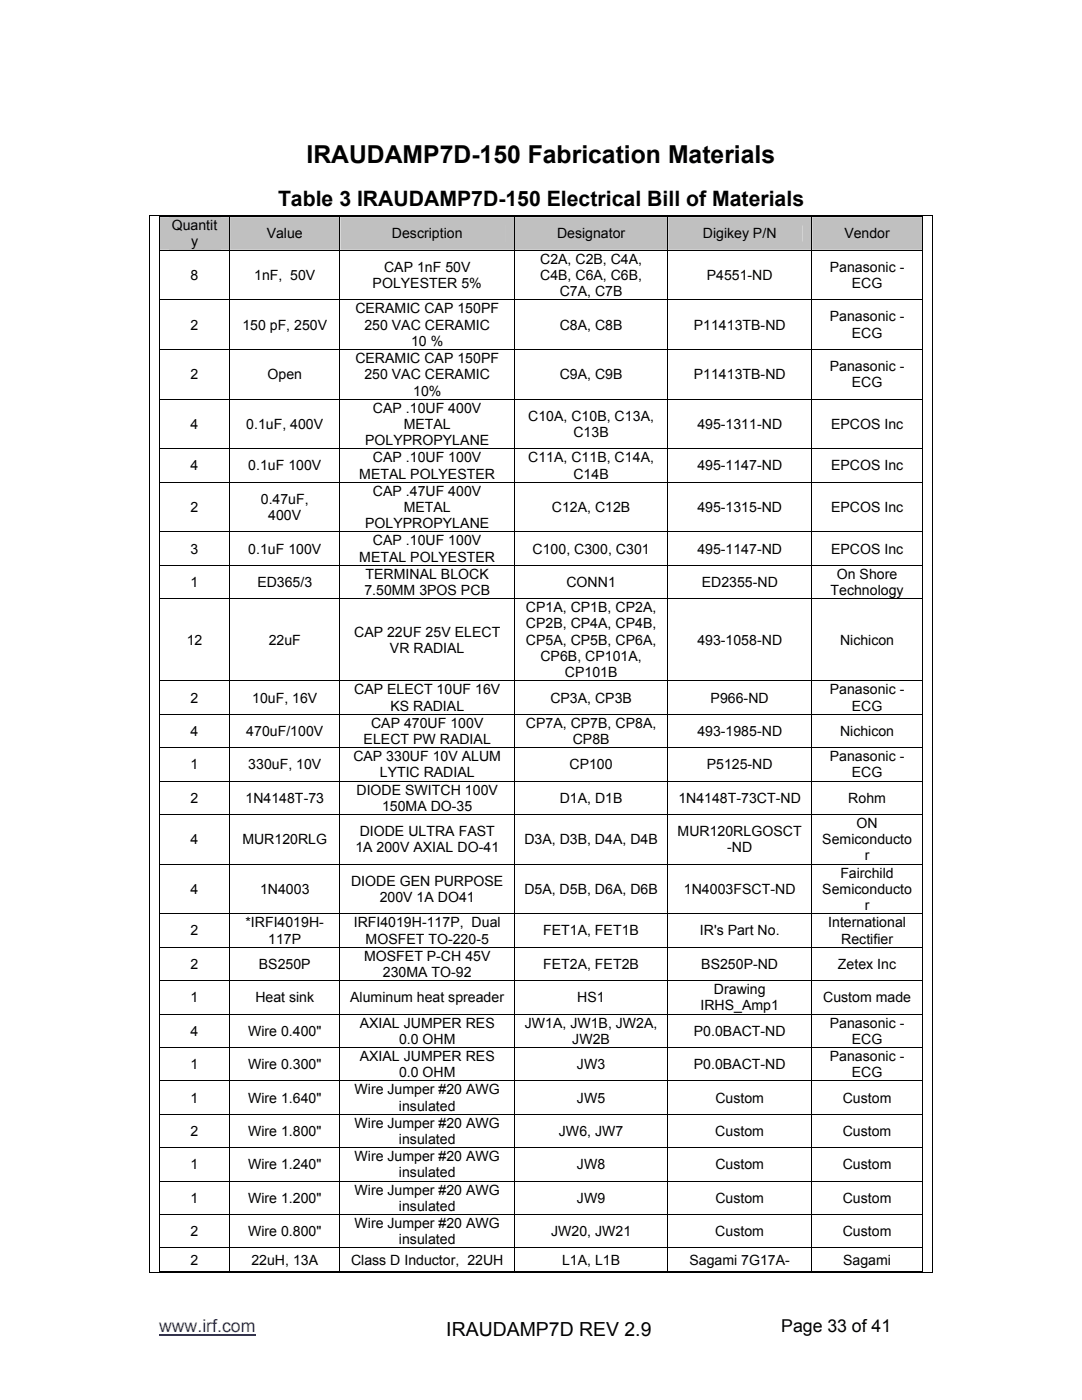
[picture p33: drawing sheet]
<svg xmlns="http://www.w3.org/2000/svg" width="216mm" height="279mm" viewBox="0 0 216 279" stroke-linecap="round" stroke-linejoin="round" font-family="sans-serif">
<defs><g id="words">
<text font-size="4.9" x="61.2" y="32.5">IRAUDAMP7D-150 Fabrication Materials</text>
<text font-size="4.2" x="55.5" y="41">Table 3 IRAUDAMP7D-150 Electrical Bill of Materials</text>
<text font-size="3.9" x="89" y="266.5">IRAUDAMP7D REV 2.9</text>
<text font-size="3.5" fill="#00f" x="31.7" y="265.9">www.irf.com</text>
<text font-size="3.5" x="155.9" y="265.9">Page 33 of 41</text>
<g font-size="2.8">
<text x="34.3" y="46">Quantit</text>
<text x="53.2" y="47.6">Value</text>
<text x="78.2" y="47.6">Description</text>
<text x="111.1" y="47.6">Designator</text>
<text x="140.3" y="47.6">Digikey P/N</text>
<text x="168.5" y="47.6">Vendor</text>
<text x="38.1" y="49.2">y</text>
<text x="107.8" y="52.6">C2A, C2B, C4A,</text>
<text x="38" y="55.9">8</text>
<text x="50.7" y="55.9">1nF, 50V</text>
<text x="74.4" y="57.5">POLYESTER 5%</text>
<text x="76.6" y="54.2">CAP 1nF 50V</text>
<text x="107.8" y="55.9">C4B, C6A, C6B,</text>
<text x="111.7" y="59.1">C7A, C7B</text>
<text x="141" y="55.9">P4551-ND</text>
<text x="165.6" y="54.2">Panasonic -</text>
<text x="170" y="57.5">ECG</text>
<text x="38" y="65.8">2</text>
<text x="48.4" y="65.8">150 pF, 250V</text>
<text x="70.9" y="62.5">CERAMIC CAP 150PF</text>
<text x="72.7" y="65.8">250 VAC CERAMIC</text>
<text x="111.7" y="65.8">C8A, C8B</text>
<text x="138.5" y="65.8">P11413TB-ND</text>
<text x="165.6" y="64.1">Panasonic -</text>
<text x="82" y="69">10 %</text>
<text x="170" y="67.4">ECG</text>
<text x="38" y="75.7">2</text>
<text x="53.4" y="75.7">Open</text>
<text x="70.9" y="72.4">CERAMIC CAP 150PF</text>
<text x="72.7" y="75.7">250 VAC CERAMIC</text>
<text x="111.7" y="75.7">C9A, C9B</text>
<text x="138.5" y="75.7">P11413TB-ND</text>
<text x="165.6" y="74">Panasonic -</text>
<text x="170" y="77.3">ECG</text>
<text x="74.4" y="82.3">CAP .10UF 400V</text>
<text x="82.4" y="78.9">10%</text>
<text x="105.4" y="83.9">C10A, C10B, C13A,</text>
<text x="38" y="85.6">4</text>
<text x="49.1" y="85.6">0.1uF, 400V</text>
<text x="72.9" y="88.8">POLYPROPYLANE</text>
<text x="80.6" y="85.6">METAL</text>
<text x="114.4" y="87.2">C13B</text>
<text x="139.1" y="85.6">495-1311-ND</text>
<text x="165.8" y="85.6">EPCOS Inc</text>
<text x="38" y="93.9">4</text>
<text x="49.6" y="93.9">0.1uF 100V</text>
<text x="71.7" y="95.5">METAL POLYESTER</text>
<text x="74.4" y="92.3">CAP .10UF 100V</text>
<text x="105.4" y="92.3">C11A, C11B, C14A,</text>
<text x="114.4" y="95.5">C14B</text>
<text x="139.1" y="93.9">495-1147-ND</text>
<text x="165.8" y="93.9">EPCOS Inc</text>
<text x="52" y="100.5">0.47uF,</text>
<text x="74.4" y="98.9">CAP .47UF 400V</text>
<text x="38" y="102.2">2</text>
<text x="53.5" y="103.8">400V</text>
<text x="72.9" y="105.4">POLYPROPYLANE</text>
<text x="80.6" y="102.2">METAL</text>
<text x="110.1" y="102.2">C12A, C12B</text>
<text x="139.1" y="102.2">495-1315-ND</text>
<text x="165.8" y="102.2">EPCOS Inc</text>
<text x="38" y="110.5">3</text>
<text x="49.6" y="110.5">0.1uF 100V</text>
<text x="71.7" y="112.1">METAL POLYESTER</text>
<text x="74.4" y="108.8">CAP .10UF 100V</text>
<text x="106.3" y="110.5">C100, C300, C301</text>
<text x="139.2" y="110.5">495-1147-ND</text>
<text x="165.8" y="110.5">EPCOS Inc</text>
<text x="38" y="117.1">1</text>
<text x="51.4" y="117.1">ED365/3</text>
<text x="72.7" y="118.7">7.50MM 3POS PCB</text>
<text x="72.9" y="115.5">TERMINAL BLOCK</text>
<text x="113" y="117.1">CONN1</text>
<text x="140" y="117.1">ED2355-ND</text>
<text x="165.7" y="118.7">Technology</text>
<text x="167" y="115.5">On Shore</text>
<text x="104.9" y="122.2">CP1A, CP1B, CP2A,</text>
<text x="104.9" y="125.4">CP2B, CP4A, CP4B,</text>
<text x="37.3" y="128.7">12</text>
<text x="53.6" y="128.7">22uF</text>
<text x="70.7" y="127">CAP 22UF 25V ELECT</text>
<text x="77.8" y="130.3">VR RADIAL</text>
<text x="104.9" y="128.7">CP5A, CP5B, CP6A,</text>
<text x="107.8" y="131.9">CP6B, CP101A,</text>
<text x="139.1" y="128.7">493-1058-ND</text>
<text x="167.6" y="128.7">Nichicon</text>
<text x="112.7" y="135.1">CP101B</text>
<text x="38" y="140.2">2</text>
<text x="50.3" y="140.2">10uF, 16V</text>
<text x="70.7" y="138.6">CAP ELECT 10UF 16V</text>
<text x="77.9" y="141.8">KS RADIAL</text>
<text x="109.8" y="140.2">CP3A, CP3B</text>
<text x="141.8" y="140.2">P966-ND</text>
<text x="165.6" y="138.6">Panasonic -</text>
<text x="170" y="141.8">ECG</text>
<text x="38" y="146.9">4</text>
<text x="49.1" y="146.9">470uF/100V</text>
<text x="72.6" y="148.5">ELECT PW RADIAL</text>
<text x="74" y="145.2">CAP 470UF 100V</text>
<text x="104.9" y="145.2">CP7A, CP7B, CP8A,</text>
<text x="114.3" y="148.5">CP8B</text>
<text x="139.1" y="146.9">493-1985-ND</text>
<text x="167.6" y="146.9">Nichicon</text>
<text x="38" y="153.5">1</text>
<text x="49.6" y="153.5">330uF, 10V</text>
<text x="70.5" y="151.9">CAP 330UF 10V ALUM</text>
<text x="75.8" y="155.2">LYTIC RADIAL</text>
<text x="113.6" y="153.5">CP100</text>
<text x="141" y="153.5">P5125-ND</text>
<text x="165.6" y="151.9">Panasonic -</text>
<text x="170" y="155.2">ECG</text>
<text x="38" y="160.2">2</text>
<text x="49" y="160.2">1N4148T-73</text>
<text x="71.1" y="158.6">DIODE SWITCH 100V</text>
<text x="76.2" y="161.8">150MA DO-35</text>
<text x="111.7" y="160.2">D1A, D1B</text>
<text x="135.4" y="160.2">1N4148T-73CT-ND</text>
<text x="169.3" y="160.2">Rohm</text>
<text x="71.8" y="166.9">DIODE ULTRA FAST</text>
<text x="135.2" y="166.9">MUR120RLGOSCT</text>
<text x="170.9" y="165.2">ON</text>
<text x="38" y="168.5">4</text>
<text x="48.4" y="168.5">MUR120RLG</text>
<text x="70.9" y="170.1">1A 200V AXIAL DO-41</text>
<text x="104.6" y="168.5">D3A, D3B, D4A, D4B</text>
<text x="145.1" y="170.1">-ND</text>
<text x="164.1" y="168.5">Semiconducto</text>
<text x="172.6" y="171.7">r</text>
<text x="38" y="178.4">4</text>
<text x="51.9" y="178.4">1N4003</text>
<text x="70.1" y="176.8">DIODE GEN PURPOSE</text>
<text x="104.6" y="178.4">D5A, D5B, D6A, D6B</text>
<text x="136.5" y="178.4">1N4003FSCT-ND</text>
<text x="164.1" y="178.4">Semiconducto</text>
<text x="167.7" y="175.2">Fairchild</text>
<text x="49" y="185.1">*IRFI4019H-</text>
<text x="70.6" y="185.1">IRFI4019H-117P, Dual</text>
<text x="75.8" y="180">200V 1A DO41</text>
<text x="165.3" y="185.1">International</text>
<text x="172.6" y="181.7">r</text>
<text x="38" y="186.7">2</text>
<text x="53.5" y="188.3">117P</text>
<text x="72.6" y="191.7">MOSFET P-CH 45V</text>
<text x="73" y="188.3">MOSFET TO-220-5</text>
<text x="108.4" y="186.7">FET1A, FET1B</text>
<text x="139.7" y="186.7">IR's Part No.</text>
<text x="167.9" y="188.3">Rectifier</text>
<text x="38" y="193.4">2</text>
<text x="51.6" y="193.4">BS250P</text>
<text x="76.4" y="195">230MA TO-92</text>
<text x="108.4" y="193.4">FET2A, FET2B</text>
<text x="139.9" y="193.4">BS250P-ND</text>
<text x="167.2" y="193.4">Zetex Inc</text>
<text x="38" y="200">1</text>
<text x="50.9" y="200">Heat sink</text>
<text x="69.9" y="200">Aluminum heat spreader</text>
<text x="115.2" y="200">HS1</text>
<text x="139.8" y="201.7">IRHS_Amp1</text>
<text x="142.5" y="198.4">Drawing</text>
<text x="164.3" y="200">Custom made</text>
<text x="38" y="206.7">4</text>
<text x="49.5" y="206.7">Wire 0.400&quot;</text>
<text x="71.8" y="205.1">AXIAL JUMPER RES</text>
<text x="79.6" y="208.3">0.0 OHM</text>
<text x="104.7" y="205.1">JW1A, JW1B, JW2A,</text>
<text x="114.2" y="208.3">JW2B</text>
<text x="138.5" y="206.7">P0.0BACT-ND</text>
<text x="165.6" y="205.1">Panasonic -</text>
<text x="170" y="208.3">ECG</text>
<text x="38" y="213.4">1</text>
<text x="49.5" y="213.4">Wire 0.300&quot;</text>
<text x="71.8" y="211.7">AXIAL JUMPER RES</text>
<text x="79.6" y="215">0.0 OHM</text>
<text x="115.1" y="213.4">JW3</text>
<text x="138.4" y="213.4">P0.0BACT-ND</text>
<text x="165.6" y="211.7">Panasonic -</text>
<text x="170" y="215">ECG</text>
<text x="38" y="220">1</text>
<text x="49.5" y="220">Wire 1.640&quot;</text>
<text x="70.8" y="218.4">Wire Jumper #20 AWG</text>
<text x="79.6" y="221.7">insulated</text>
<text x="115.1" y="220">JW5</text>
<text x="142.7" y="220">Custom</text>
<text x="168.2" y="220">Custom</text>
<text x="38" y="226.7">2</text>
<text x="49.5" y="226.7">Wire 1.800&quot;</text>
<text x="70.8" y="225.1">Wire Jumper #20 AWG</text>
<text x="111.5" y="226.7">JW6, JW7</text>
<text x="142.7" y="226.7">Custom</text>
<text x="168.2" y="226.7">Custom</text>
<text x="38" y="233.4">1</text>
<text x="49.5" y="233.4">Wire 1.240&quot;</text>
<text x="70.8" y="231.7">Wire Jumper #20 AWG</text>
<text x="79.6" y="228.3">insulated</text>
<text x="115.1" y="233.4">JW8</text>
<text x="142.7" y="233.4">Custom</text>
<text x="168.2" y="233.4">Custom</text>
<text x="70.8" y="238.4">Wire Jumper #20 AWG</text>
<text x="79.6" y="235">insulated</text>
<text x="38" y="240">1</text>
<text x="49.5" y="240">Wire 1.200&quot;</text>
<text x="70.8" y="245.1">Wire Jumper #20 AWG</text>
<text x="79.6" y="241.7">insulated</text>
<text x="115.1" y="240">JW9</text>
<text x="142.7" y="240">Custom</text>
<text x="168.2" y="240">Custom</text>
<text x="38" y="246.7">2</text>
<text x="49.5" y="246.7">Wire 0.800&quot;</text>
<text x="79.6" y="248.3">insulated</text>
<text x="110" y="246.7">JW20, JW21</text>
<text x="142.7" y="246.7">Custom</text>
<text x="168.2" y="246.7">Custom</text>
<text x="38" y="252.4">2</text>
<text x="50.2" y="252.4">22uH, 13A</text>
<text x="70" y="252.4">Class D Inductor, 22UH</text>
<text x="112.2" y="252.4">L1A, L1B</text>
<text x="137.6" y="252.4">Sagami 7G17A-</text>
<text x="168.2" y="252.4">Sagami</text>
</g>
</g></defs>
<path d="M31.7 266.4h19.3" fill="none" stroke="#00f" stroke-width=".25"/>
<g fill="#fff">
<path d="M63.5 261.7h92.1v14.5h-92.1z"/>
<path d="M38.1 3.2h47.6v20.6h-47.6z"/>
<path d="M40.7 4.5h43.9v18h-43.9z"/>
<path d="M127 9.5h54v10.6h-54z"/>
</g>
<g fill="#c0c0c0">
<path d="M31.9 43.3h13.8v6.5h-13.8z"/>
<path d="M33.7 43.3h10.2v3.3h-10.2z"/>
<path d="M33.7 46.6h10.2v3.2h-10.2z"/>
<path d="M45.9 43.3h21.9v6.5h-21.9z"/>
<path d="M47.7 45h18.2v3.2h-18.2z"/>
<path d="M67.9 43.3h34.7v6.5h-34.7z"/>
<path d="M69.7 45h31.1v3.2h-31.1z"/>
<path d="M102.8 43.3h30.4v6.5h-30.4z"/>
<path d="M104.6 45h26.7v3.2h-26.7z"/>
<path d="M133.3 43.3h28.6v6.5h-28.6z"/>
<path d="M135.1 45h25v3.2h-25z"/>
<path d="M162.1 43.3h21.9v6.5h-21.9z"/>
<path d="M163.9 45h18.3v3.2h-18.3z"/>
</g>
<path d="M29.8 43h.1v.2h-.1zM31.7 43.2h.2v.1h-.2zM184 43.2h.1v.1h-.1zM186 43h.1v.2h-.1zM184 253.6h.1v.2h-.1zM186 253.8h.1v.2h-.1z" fill="#000"/>
<g fill="none" stroke="#000" stroke-width=".2">
<path d="M29.8 43.1h156.3M29.8 43.2v210.8M31.7 43.3h152.4M31.7 49.9h152.4M31.7 59.8h152.4M31.8 43.3v6.5M31.8 50v9.8M31.8 59.9v9.8M45.8 43.3v6.5M45.8 50v9.8M45.8 59.9v9.8M67.8 43.3v6.5"/>
<path d="M67.8 50v9.8M67.8 59.9v9.8M102.7 43.3v6.5M102.7 50v9.8M102.7 59.9v9.8M133.2 43.3v6.5M133.2 50v9.8M133.2 59.9v9.8M162 43.3v6.5M162 50v9.8M162 59.9v9.8M184.1 43.3v6.5"/>
<path d="M184.1 50v9.8M184.1 59.9v9.8M186.1 43.2v210.8M31.7 69.7h152.4M31.7 79.7h152.4M31.8 69.8v9.8M31.8 79.7v9.8M45.8 69.8v9.8M45.8 79.7v9.8M67.8 69.8v9.8M67.8 79.7v9.8M102.7 69.8v9.8"/>
<path d="M102.7 79.7v9.8M133.2 69.8v9.8M133.2 79.7v9.8M162 69.8v9.8M162 79.7v9.8M184.1 69.8v9.8M184.1 79.7v9.8M31.7 89.6h152.4M31.7 96.2h152.4M31.8 89.7v6.5M31.8 96.3v9.8M45.8 89.7v6.5"/>
<path d="M45.8 96.3v9.8M67.8 89.7v6.5M67.8 96.3v9.8M102.7 89.7v6.5M102.7 96.3v9.8M133.2 89.7v6.5M133.2 96.3v9.8M162 89.7v6.5M162 96.3v9.8M184.1 89.7v6.5M184.1 96.3v9.8M31.7 106.2h152.4"/>
<path d="M31.7 112.8h152.4M31.7 119.5h152.4M31.8 106.2v6.5M31.8 112.9v6.5M31.8 119.6v16.2M45.8 106.2v6.5M45.8 112.9v6.5M45.8 119.6v16.2M67.8 106.2v6.5M67.8 112.9v6.5M67.8 119.6v16.2M102.7 106.2v6.5"/>
<path d="M102.7 112.9v6.5M102.7 119.6v16.2M133.2 106.2v6.5M133.2 112.9v6.5M133.2 119.6v16.2M162 106.2v6.5M162 112.9v6.5M162 119.6v16.2M184.1 106.2v6.5M184.1 112.9v6.5M184.1 119.6v16.2M31.7 135.9h152.4"/>
<path d="M31.8 136v6.5M45.8 136v6.5M67.8 136v6.5M102.7 136v6.5M133.2 136v6.5M162 136v6.5M184.1 136v6.5M31.7 142.6h152.4M31.7 149.2h152.4M31.7 155.9h152.4M31.8 142.6v6.5M31.8 149.3v6.5"/>
<path d="M31.8 156v6.5M45.8 142.6v6.5M45.8 149.3v6.5M45.8 156v6.5M67.8 142.6v6.5M67.8 149.3v6.5M67.8 156v6.5M102.7 142.6v6.5M102.7 149.3v6.5M102.7 156v6.5M133.2 142.6v6.5M133.2 149.3v6.5"/>
<path d="M133.2 156v6.5M162 142.6v6.5M162 149.3v6.5M162 156v6.5M184.1 142.6v6.5M184.1 149.3v6.5M184.1 156v6.5M31.7 162.6h152.4M31.7 172.5h152.4M31.8 162.6v9.8M31.8 172.6v9.7M45.8 162.6v9.8"/>
<path d="M45.8 172.6v9.7M67.8 162.6v9.8M67.8 172.6v9.7M102.7 162.6v9.8M102.7 172.6v9.7M133.2 162.6v9.8M133.2 172.6v9.7M162 162.6v9.8M162 172.6v9.7M184.1 162.6v9.8M184.1 172.6v9.7M31.7 182.4h152.4"/>
<path d="M31.7 189h152.4M31.7 195.7h152.4M31.8 182.5v6.5M31.8 189.1v6.5M31.8 195.8v6.5M45.8 182.5v6.5M45.8 189.1v6.5M45.8 195.8v6.5M67.8 182.5v6.5M67.8 189.1v6.5M67.8 195.8v6.5M102.7 182.5v6.5"/>
<path d="M102.7 189.1v6.5M102.7 195.8v6.5M133.2 182.5v6.5M133.2 189.1v6.5M133.2 195.8v6.5M162 182.5v6.5M162 189.1v6.5M162 195.8v6.5M184.1 182.5v6.5M184.1 189.1v6.5M184.1 195.8v6.5M31.7 202.4h152.4"/>
<path d="M31.7 209h152.4M31.7 215.7h152.4M31.8 202.5v6.5M31.8 209.1v6.5M31.8 215.8v6.5M45.8 202.5v6.5M45.8 209.1v6.5M45.8 215.8v6.5M67.8 202.5v6.5M67.8 209.1v6.5M67.8 215.8v6.5M102.7 202.5v6.5"/>
<path d="M102.7 209.1v6.5M102.7 215.8v6.5M133.2 202.5v6.5M133.2 209.1v6.5M133.2 215.8v6.5M162 202.5v6.5M162 209.1v6.5M162 215.8v6.5M184.1 202.5v6.5M184.1 209.1v6.5M184.1 215.8v6.5M31.7 222.4h152.4"/>
<path d="M31.7 229h152.4M31.7 235.7h152.4M31.8 222.5v6.5M31.8 229.1v6.5M31.8 235.8v6.5M45.8 222.5v6.5M45.8 229.1v6.5M45.8 235.8v6.5M67.8 222.5v6.5M67.8 229.1v6.5M67.8 235.8v6.5M102.7 222.5v6.5"/>
<path d="M102.7 229.1v6.5M102.7 235.8v6.5M133.2 222.5v6.5M133.2 229.1v6.5M133.2 235.8v6.5M162 222.5v6.5M162 229.1v6.5M162 235.8v6.5M184.1 222.5v6.5M184.1 229.1v6.5M184.1 235.8v6.5M29.8 253.9h156.2"/>
<path d="M31.7 242.4h152.4M31.7 249h152.4M31.7 253.7h14M31.8 242.5v6.5M31.8 249.1v4.7M45.8 242.5v6.5M45.8 249.1v4.7M45.9 253.7h21.9M67.8 242.5v6.5M67.8 249.1v4.7M67.9 253.7h34.7M102.7 242.5v6.5"/>
<path d="M102.7 249.1v4.7M102.8 253.7h30.4M133.2 242.5v6.5M133.2 249.1v4.7M133.3 253.7h28.6M162 242.5v6.5M162 249.1v4.7M162.1 253.7h21.9M184.1 242.5v6.5M184.1 249.1v4.7"/>
</g>
<use href="#words"/>
</svg>
